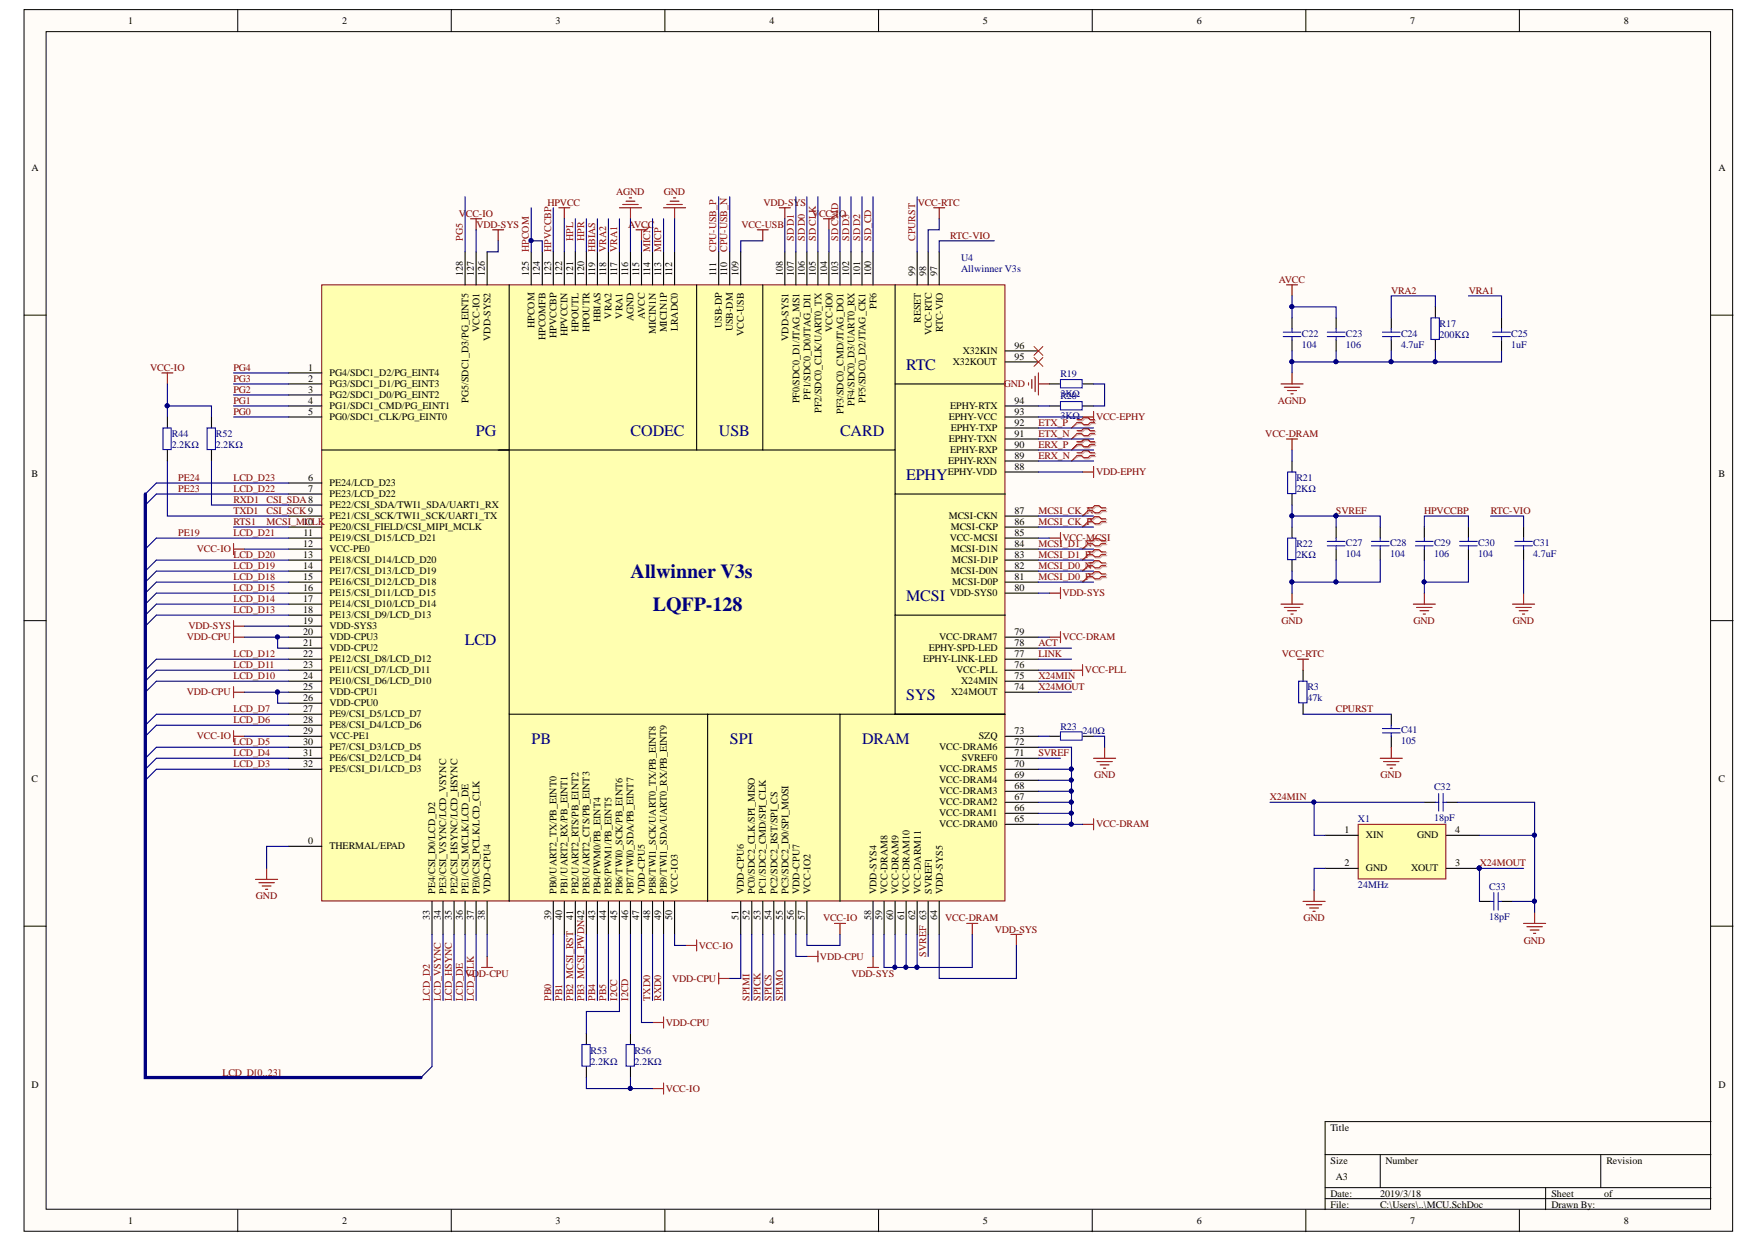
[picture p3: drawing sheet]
<svg xmlns="http://www.w3.org/2000/svg" width="297mm" height="210mm" viewBox="0 0 297 210" stroke-linecap="round" stroke-linejoin="round" font-family="sans-serif">
<defs><g id="words">
<g font-size="3.4" fill="#000080">
<text x="106.5" y="97.6">Allwinner V3s</text>
<text x="110.2" y="103.2">LQFP-128</text>
</g>
<g font-size="2.7" fill="#000080">
<text x="153" y="62.4">RTC</text>
<text x="80.4" y="73.6">PG</text>
<text x="106.5" y="73.6">CODEC</text>
<text x="121.4" y="73.6">USB</text>
<text x="141.9" y="73.6">CARD</text>
<text x="153" y="81">EPHY</text>
<text x="153" y="101.5">MCSI</text>
<text x="78.5" y="108.9">LCD</text>
<text x="153" y="118.2">SYS</text>
<text x="89.7" y="125.6">PB</text>
<text x="123.2" y="125.6">SPI</text>
<text x="145.6" y="125.6">DRAM</text>
</g>
<g font-size="1.7">
<text x="21.7" y="4.1">1</text>
<text x="57.8" y="4.1">2</text>
<text x="93.8" y="4.1">3</text>
<text x="129.9" y="4.1">4</text>
<text x="166" y="4.1">5</text>
<text x="202.1" y="4.1">6</text>
<text x="238.1" y="4.1">7</text>
<text x="274.2" y="4.1">8</text>
<text x="5.3" y="28.9">A</text>
<text x="290.2" y="28.9">A</text>
<text x="78.2" y="46.6" transform="rotate(-90 78.2 46.6)">128</text>
<text x="80" y="46.6" transform="rotate(-90 80 46.6)">127</text>
<text x="81.9" y="46.6" transform="rotate(-90 81.9 46.6)">126</text>
<text x="89.3" y="46.6" transform="rotate(-90 89.3 46.6)">125</text>
<text x="91.2" y="46.6" transform="rotate(-90 91.2 46.6)">124</text>
<text x="93" y="46.6" transform="rotate(-90 93 46.6)">123</text>
<text x="94.9" y="46.6" transform="rotate(-90 94.9 46.6)">122</text>
<text x="96.8" y="46.6" transform="rotate(-90 96.8 46.6)">121</text>
<text x="98.6" y="46.6" transform="rotate(-90 98.6 46.6)">120</text>
<text x="100.5" y="46.6" transform="rotate(-90 100.5 46.6)">119</text>
<text x="102.4" y="46.6" transform="rotate(-90 102.4 46.6)">118</text>
<text x="104.2" y="46.6" transform="rotate(-90 104.2 46.6)">117</text>
<text x="106.1" y="46.6" transform="rotate(-90 106.1 46.6)">116</text>
<text x="107.9" y="46.6" transform="rotate(-90 107.9 46.6)">115</text>
<text x="109.8" y="46.6" transform="rotate(-90 109.8 46.6)">114</text>
<text x="111.7" y="46.6" transform="rotate(-90 111.7 46.6)">113</text>
<text x="113.5" y="46.6" transform="rotate(-90 113.5 46.6)">112</text>
<text x="121" y="46.6" transform="rotate(-90 121 46.6)">111</text>
<text x="122.8" y="46.6" transform="rotate(-90 122.8 46.6)">110</text>
<text x="124.7" y="46.6" transform="rotate(-90 124.7 46.6)">109</text>
<text x="132.2" y="46.6" transform="rotate(-90 132.2 46.6)">108</text>
<text x="134.1" y="46.6" transform="rotate(-90 134.1 46.6)">107</text>
<text x="135.9" y="46.6" transform="rotate(-90 135.9 46.6)">106</text>
<text x="137.8" y="46.6" transform="rotate(-90 137.8 46.6)">105</text>
<text x="139.7" y="46.6" transform="rotate(-90 139.7 46.6)">104</text>
<text x="141.5" y="46.6" transform="rotate(-90 141.5 46.6)">103</text>
<text x="143.4" y="46.6" transform="rotate(-90 143.4 46.6)">102</text>
<text x="145.2" y="46.6" transform="rotate(-90 145.2 46.6)">101</text>
<text x="147.1" y="46.6" transform="rotate(-90 147.1 46.6)">100</text>
<text x="154.5" y="46.6" transform="rotate(-90 154.5 46.6)">99</text>
<text x="156.4" y="46.6" transform="rotate(-90 156.4 46.6)">98</text>
<text x="158.3" y="46.6" transform="rotate(-90 158.3 46.6)">97</text>
<text x="103.3" y="53.8" transform="rotate(-90 103.3 53.8)">VRA2</text>
<text x="105.1" y="53.8" transform="rotate(-90 105.1 53.8)">VRA1</text>
<text x="108.9" y="53.8" transform="rotate(-90 108.9 53.8)">AVCC</text>
<text x="148" y="52.1" transform="rotate(-90 148 52.1)">PF6</text>
<text x="81" y="56" transform="rotate(-90 81 56)">VCC-IO1</text>
<text x="82.8" y="57.5" transform="rotate(-90 82.8 57.5)">VDD-SYS2</text>
<text x="90.3" y="55.3" transform="rotate(-90 90.3 55.3)">HPCOM</text>
<text x="92.1" y="57.4" transform="rotate(-90 92.1 57.4)">HPCOMFB</text>
<text x="94" y="57" transform="rotate(-90 94 57)">HPVCCBP</text>
<text x="95.8" y="56.8" transform="rotate(-90 95.8 56.8)">HPVCCIN</text>
<text x="97.7" y="56" transform="rotate(-90 97.7 56)">HPOUTL</text>
<text x="99.6" y="56.1" transform="rotate(-90 99.6 56.1)">HPOUTR</text>
<text x="101.4" y="54.4" transform="rotate(-90 101.4 54.4)">HBIAS</text>
<text x="107" y="54.2" transform="rotate(-90 107 54.2)">AGND</text>
<text x="110.7" y="56.4" transform="rotate(-90 110.7 56.4)">MICIN1N</text>
<text x="112.6" y="56.1" transform="rotate(-90 112.6 56.1)">MICIN1P</text>
<text x="114.4" y="55.9" transform="rotate(-90 114.4 55.9)">LRADC0</text>
<text x="121.9" y="55.3" transform="rotate(-90 121.9 55.3)">USB-DP</text>
<text x="123.8" y="55.9" transform="rotate(-90 123.8 55.9)">USB-DM</text>
<text x="125.6" y="56.7" transform="rotate(-90 125.6 56.7)">VCC-USB</text>
<text x="133.1" y="57.5" transform="rotate(-90 133.1 57.5)">VDD-SYS1</text>
<text x="140.6" y="56" transform="rotate(-90 140.6 56)">VCC-IO0</text>
<text x="155.5" y="54.6" transform="rotate(-90 155.5 54.6)">RESET</text>
<text x="157.3" y="56.6" transform="rotate(-90 157.3 56.6)">VCC-RTC</text>
<text x="159.2" y="56.1" transform="rotate(-90 159.2 56.1)">RTC-VIO</text>
<text x="162.6" y="59.8">X32KIN</text>
<text x="171.3" y="58.9">96</text>
<text x="52" y="62.6">1</text>
<text x="52" y="64.5">2</text>
<text x="55.7" y="63.5">PG4/SDC1_D2/PG_EINT4</text>
<text x="55.7" y="65.4">PG3/SDC1_D1/PG_EINT3</text>
<text x="160.9" y="61.7">X32KOUT</text>
<text x="171.3" y="60.7">95</text>
<text x="52" y="66.3">3</text>
<text x="52" y="68.2">4</text>
<text x="52" y="70">5</text>
<text x="55.7" y="67.2">PG2/SDC1_D0/PG_EINT2</text>
<text x="55.7" y="69.1">PG1/SDC1_CMD/PG_EINT1</text>
<text x="55.7" y="71">PG0/SDC1_CLK/PG_EINT0</text>
<text x="79.1" y="68" transform="rotate(-90 79.1 68)">PG5/SDC1_D3/PG_EINT5</text>
<text x="135" y="68.1" transform="rotate(-90 135 68.1)">PF0/SDC0_D1/JTAG_MS1</text>
<text x="136.9" y="67.5" transform="rotate(-90 136.9 67.5)">PF1/SDC0_D0/JTAG_DI1</text>
<text x="138.7" y="69.7" transform="rotate(-90 138.7 69.7)">PF2/SDC0_CLK/UART0_TX</text>
<text x="142.4" y="69.9" transform="rotate(-90 142.4 69.9)">PF3/SDC0_CMD/JTAG_DO1</text>
<text x="144.3" y="68.5" transform="rotate(-90 144.3 68.5)">PF4/SDC0_D3/UART0_RX</text>
<text x="146.2" y="68" transform="rotate(-90 146.2 68)">PF5/SDC0_D2/JTAG_CK1</text>
<text x="160.2" y="71">EPHY-VCC</text>
<text x="160.5" y="69.1">EPHY-RTX</text>
<text x="171.3" y="71.9">92</text>
<text x="171.3" y="70">93</text>
<text x="171.3" y="68.2">94</text>
<text x="160.2" y="74.7">EPHY-TXN</text>
<text x="160.5" y="76.5">EPHY-RXP</text>
<text x="160.5" y="72.8">EPHY-TXP</text>
<text x="171.3" y="77.5">89</text>
<text x="171.3" y="75.6">90</text>
<text x="171.3" y="73.8">91</text>
<text x="5.3" y="80.5">B</text>
<text x="52" y="81.2">6</text>
<text x="52" y="83">7</text>
<text x="55.7" y="82.1">PE24/LCD_D23</text>
<text x="55.7" y="84">PE23/LCD_D22</text>
<text x="160" y="80.3">EPHY-VDD</text>
<text x="160.1" y="78.4">EPHY-RXN</text>
<text x="171.3" y="79.3">88</text>
<text x="290.2" y="80.5">B</text>
<text x="55.7" y="85.8">PE22/CSI_SDA/TWI1_SDA/UART1_RX</text>
<text x="55.7" y="87.7">PE21/CSI_SCK/TWI1_SCK/UART1_TX</text>
<text x="55.7" y="89.6">PE20/CSI_FIELD/CSI_MIPI_MCLK</text>
<text x="160.2" y="87.7">MCSI-CKN</text>
<text x="160.5" y="89.6">MCSI-CKP</text>
<text x="171.3" y="88.6">86</text>
<text x="171.3" y="86.8">87</text>
<text x="51.2" y="92.3">12</text>
<text x="51.2" y="94.2">13</text>
<text x="51.3" y="90.5">11</text>
<text x="55.7" y="91.4">PE19/CSI_D15/LCD_D21</text>
<text x="55.7" y="93.3">VCC-PE0</text>
<text x="55.7" y="95.1">PE18/CSI_D14/LCD_D20</text>
<text x="160.4" y="91.4">VCC-MCSI</text>
<text x="160.5" y="93.3">MCSI-D1N</text>
<text x="160.8" y="95.1">MCSI-D1P</text>
<text x="171.3" y="94.2">83</text>
<text x="171.3" y="92.3">84</text>
<text x="171.3" y="90.5">85</text>
<text x="51.2" y="96.1">14</text>
<text x="51.2" y="97.9">15</text>
<text x="51.2" y="99.8">16</text>
<text x="51.2" y="101.6">17</text>
<text x="55.7" y="97">PE17/CSI_D13/LCD_D19</text>
<text x="55.7" y="98.8">PE16/CSI_D12/LCD_D18</text>
<text x="55.7" y="100.7">PE15/CSI_D11/LCD_D15</text>
<text x="160.4" y="100.7">VDD-SYS0</text>
<text x="160.5" y="97">MCSI-D0N</text>
<text x="160.8" y="98.8">MCSI-D0P</text>
<text x="171.3" y="99.8">80</text>
<text x="171.3" y="97.9">81</text>
<text x="171.3" y="96.1">82</text>
<text x="51.2" y="103.5">18</text>
<text x="51.2" y="105.3">19</text>
<text x="51.2" y="107.2">20</text>
<text x="55.7" y="102.6">PE14/CSI_D10/LCD_D14</text>
<text x="55.7" y="104.4">PE13/CSI_D9/LCD_D13</text>
<text x="55.7" y="106.3">VDD-SYS3</text>
<text x="171.3" y="107.2">79</text>
<text x="51.2" y="109.1">21</text>
<text x="51.2" y="110.9">22</text>
<text x="51.2" y="112.8">23</text>
<text x="55.7" y="108.1">VDD-CPU3</text>
<text x="55.7" y="110">VDD-CPU2</text>
<text x="55.7" y="111.9">PE12/CSI_D8/LCD_D12</text>
<text x="55.7" y="113.7">PE11/CSI_D7/LCD_D11</text>
<text x="155.9" y="111.9">EPHY-LINK-LED</text>
<text x="156.8" y="110">EPHY-SPD-LED</text>
<text x="158.6" y="108.1">VCC-DRAM7</text>
<text x="161.5" y="113.7">VCC-PLL</text>
<text x="171.3" y="112.8">76</text>
<text x="171.3" y="110.9">77</text>
<text x="171.3" y="109.1">78</text>
<text x="51.2" y="114.6">24</text>
<text x="51.2" y="116.5">25</text>
<text x="51.2" y="118.4">26</text>
<text x="55.7" y="115.6">PE10/CSI_D6/LCD_D10</text>
<text x="55.7" y="117.4">VDD-CPU1</text>
<text x="55.7" y="119.3">VDD-CPU0</text>
<text x="160.6" y="117.4">X24MOUT</text>
<text x="162.3" y="115.6">X24MIN</text>
<text x="171.3" y="116.5">74</text>
<text x="171.3" y="114.6">75</text>
<text x="51.2" y="120.2">27</text>
<text x="51.2" y="122.1">28</text>
<text x="51.2" y="123.9">29</text>
<text x="51.2" y="125.8">30</text>
<text x="55.7" y="121.1">PE9/CSI_D5/LCD_D7</text>
<text x="55.7" y="123">PE8/CSI_D4/LCD_D6</text>
<text x="55.7" y="124.9">VCC-PE1</text>
<text x="165.3" y="124.9">SZQ</text>
<text x="171.3" y="125.8">72</text>
<text x="171.3" y="123.9">73</text>
<text x="51.2" y="127.7">31</text>
<text x="51.2" y="129.5">32</text>
<text x="55.7" y="126.7">PE7/CSI_D3/LCD_D5</text>
<text x="55.7" y="128.6">PE6/CSI_D2/LCD_D4</text>
<text x="55.7" y="130.4">PE5/CSI_D1/LCD_D3</text>
<text x="158.6" y="130.4">VCC-DRAM5</text>
<text x="158.6" y="126.7">VCC-DRAM6</text>
<text x="162.4" y="128.6">SVREF0</text>
<text x="171.3" y="131.4">69</text>
<text x="171.3" y="129.5">70</text>
<text x="171.3" y="127.7">71</text>
<text x="5.3" y="132.1">C</text>
<text x="158.6" y="137.9">VCC-DRAM1</text>
<text x="158.6" y="136">VCC-DRAM2</text>
<text x="158.6" y="134.2">VCC-DRAM3</text>
<text x="158.6" y="132.3">VCC-DRAM4</text>
<text x="171.3" y="136.9">66</text>
<text x="171.3" y="135.1">67</text>
<text x="171.3" y="133.2">68</text>
<text x="290.2" y="132.1">C</text>
<text x="52" y="142.5">0</text>
<text x="55.7" y="143.5">THERMAL/EPAD</text>
<text x="158.6" y="139.7">VCC-DRAM0</text>
<text x="171.3" y="138.8">65</text>
<text x="227" y="140.7">1</text>
<text x="230.7" y="141.6">XIN</text>
<text x="239.3" y="141.6">GND</text>
<text x="245.7" y="140.7">4</text>
<text x="227" y="146.2">2</text>
<text x="230.7" y="147.2">GND</text>
<text x="238.3" y="147.2">XOUT</text>
<text x="245.7" y="146.2">3</text>
<text x="72.6" y="155.4" transform="rotate(-90 72.6 155.4)">33</text>
<text x="73.5" y="150.9" transform="rotate(-90 73.5 150.9)">PE4/CSI_D0/LCD_D2</text>
<text x="74.4" y="155.4" transform="rotate(-90 74.4 155.4)">34</text>
<text x="75.4" y="150.9" transform="rotate(-90 75.4 150.9)">PE3/CSI_VSYNC/LCD_VSYNC</text>
<text x="76.3" y="155.4" transform="rotate(-90 76.3 155.4)">35</text>
<text x="77.2" y="150.9" transform="rotate(-90 77.2 150.9)">PE2/CSI_HSYNC/LCD_HSYNC</text>
<text x="78.2" y="155.4" transform="rotate(-90 78.2 155.4)">36</text>
<text x="79.1" y="150.9" transform="rotate(-90 79.1 150.9)">PE1/CSI_MCLK/LCD_DE</text>
<text x="80" y="155.4" transform="rotate(-90 80 155.4)">37</text>
<text x="81" y="150.9" transform="rotate(-90 81 150.9)">PE0/CSI_PCLK/LCD_CLK</text>
<text x="81.9" y="155.4" transform="rotate(-90 81.9 155.4)">38</text>
<text x="82.8" y="150.9" transform="rotate(-90 82.8 150.9)">VDD-CPU4</text>
<text x="93" y="155.4" transform="rotate(-90 93 155.4)">39</text>
<text x="94" y="150.9" transform="rotate(-90 94 150.9)">PB0/UART2_TX/PB_EINT0</text>
<text x="94.9" y="155.4" transform="rotate(-90 94.9 155.4)">40</text>
<text x="95.8" y="150.9" transform="rotate(-90 95.8 150.9)">PB1/UART2_RX/PB_EINT1</text>
<text x="96.8" y="155.4" transform="rotate(-90 96.8 155.4)">41</text>
<text x="97.7" y="150.9" transform="rotate(-90 97.7 150.9)">PB2/UART2_RTS/PB_EINT2</text>
<text x="99.6" y="150.9" transform="rotate(-90 99.6 150.9)">PB3/UART2_CTS/PB_EINT3</text>
<text x="100.5" y="155.4" transform="rotate(-90 100.5 155.4)">43</text>
<text x="101.4" y="150.9" transform="rotate(-90 101.4 150.9)">PB4/PWM0/PB_EINT4</text>
<text x="102.4" y="155.4" transform="rotate(-90 102.4 155.4)">44</text>
<text x="103.3" y="150.9" transform="rotate(-90 103.3 150.9)">PB5/PWM1/PB_EINT5</text>
<text x="104.2" y="155.4" transform="rotate(-90 104.2 155.4)">45</text>
<text x="105.1" y="150.9" transform="rotate(-90 105.1 150.9)">PB6/TWI0_SCK/PB_EINT6</text>
<text x="106.1" y="155.4" transform="rotate(-90 106.1 155.4)">46</text>
<text x="107" y="150.9" transform="rotate(-90 107 150.9)">PB7/TWI0_SDA/PB_EINT7</text>
<text x="107.9" y="155.4" transform="rotate(-90 107.9 155.4)">47</text>
<text x="108.9" y="150.9" transform="rotate(-90 108.9 150.9)">VDD-CPU5</text>
<text x="109.8" y="155.4" transform="rotate(-90 109.8 155.4)">48</text>
<text x="110.7" y="150.9" transform="rotate(-90 110.7 150.9)">PB8/TWI1_SCK/UART0_TX/PB_EINT8</text>
<text x="111.7" y="155.4" transform="rotate(-90 111.7 155.4)">49</text>
<text x="112.6" y="150.9" transform="rotate(-90 112.6 150.9)">PB9/TWI1_SDA/UART0_RX/PB_EINT9</text>
<text x="113.5" y="155.4" transform="rotate(-90 113.5 155.4)">50</text>
<text x="114.4" y="150.9" transform="rotate(-90 114.4 150.9)">VCC-IO3</text>
<text x="124.7" y="155.4" transform="rotate(-90 124.7 155.4)">51</text>
<text x="125.6" y="150.9" transform="rotate(-90 125.6 150.9)">VDD-CPU6</text>
<text x="126.5" y="155.4" transform="rotate(-90 126.5 155.4)">52</text>
<text x="127.5" y="150.9" transform="rotate(-90 127.5 150.9)">PC0/SDC2_CLK/SPI_MISO</text>
<text x="128.4" y="155.4" transform="rotate(-90 128.4 155.4)">53</text>
<text x="129.3" y="150.9" transform="rotate(-90 129.3 150.9)">PC1/SDC2_CMD/SPI_CLK</text>
<text x="130.3" y="155.4" transform="rotate(-90 130.3 155.4)">54</text>
<text x="131.3" y="150.9" transform="rotate(-90 131.3 150.9)">PC2/SDC2_RST/SPI_CS</text>
<text x="132.2" y="155.4" transform="rotate(-90 132.2 155.4)">55</text>
<text x="133.1" y="150.9" transform="rotate(-90 133.1 150.9)">PC3/SDC2_D0/SPI_MOSI</text>
<text x="134.1" y="155.4" transform="rotate(-90 134.1 155.4)">56</text>
<text x="135" y="150.9" transform="rotate(-90 135 150.9)">VDD-CPU7</text>
<text x="135.9" y="155.4" transform="rotate(-90 135.9 155.4)">57</text>
<text x="136.9" y="150.9" transform="rotate(-90 136.9 150.9)">VCC-IO2</text>
<text x="147.1" y="155.4" transform="rotate(-90 147.1 155.4)">58</text>
<text x="148" y="150.9" transform="rotate(-90 148 150.9)">VDD-SYS4</text>
<text x="149" y="155.4" transform="rotate(-90 149 155.4)">59</text>
<text x="149.9" y="150.9" transform="rotate(-90 149.9 150.9)">VCC-DRAM8</text>
<text x="150.8" y="155.4" transform="rotate(-90 150.8 155.4)">60</text>
<text x="151.8" y="150.9" transform="rotate(-90 151.8 150.9)">VCC-DRAM9</text>
<text x="152.7" y="155.4" transform="rotate(-90 152.7 155.4)">61</text>
<text x="153.6" y="150.9" transform="rotate(-90 153.6 150.9)">VCC-DRAM10</text>
<text x="154.5" y="155.4" transform="rotate(-90 154.5 155.4)">62</text>
<text x="155.5" y="150.9" transform="rotate(-90 155.5 150.9)">VCC-DARM11</text>
<text x="157.3" y="150.9" transform="rotate(-90 157.3 150.9)">SVREF1</text>
<text x="158.3" y="155.4" transform="rotate(-90 158.3 155.4)">64</text>
<text x="159.2" y="150.9" transform="rotate(-90 159.2 150.9)">VDD-SYS5</text>
<text x="5.3" y="183.7">D</text>
<text x="290.2" y="183.7">D</text>
<text x="224.7" y="190.9">Title</text>
<text x="224.7" y="196.5">Size</text>
<text x="234" y="196.5">Number</text>
<text x="271.3" y="196.5">Revision</text>
<text x="224.7" y="202.1">Date:</text>
<text x="224.7" y="203.9">File:</text>
<text x="225.6" y="199.3">A3</text>
<text x="233" y="202.1">2019/3/18</text>
<text x="233" y="203.9">C:\Users\..\MCU.SchDoc</text>
<text x="262" y="202.1">Sheet</text>
<text x="262" y="203.9">Drawn By:</text>
<text x="270.9" y="202.1">of</text>
<text x="21.7" y="206.7">1</text>
<text x="57.8" y="206.7">2</text>
<text x="93.8" y="206.7">3</text>
<text x="129.9" y="206.7">4</text>
<text x="166" y="206.7">5</text>
<text x="202.1" y="206.7">6</text>
<text x="238.1" y="206.7">7</text>
<text x="274.2" y="206.7">8</text>
</g>
<g font-size="1.7" fill="#800000">
<text x="92.5" y="34.7">HPVCC</text>
<text x="104" y="32.9">AGND</text>
<text x="112.1" y="32.9">GND</text>
<text x="128.9" y="34.7">VDD-SYS</text>
<text x="155" y="34.7">VCC-RTC</text>
<text x="77.5" y="36.6">V</text>
<text x="78.2" y="40.6" transform="rotate(-90 78.2 40.6)">PG5</text>
<text x="78.7" y="36.6">CC-IO</text>
<text x="80.4" y="38.4">VDD-SYS</text>
<text x="96.8" y="40.6" transform="rotate(-90 96.8 40.6)">HPL</text>
<text x="98.6" y="40.6" transform="rotate(-90 98.6 40.6)">HPR</text>
<text x="106.1" y="38.4">AVCC</text>
<text x="125.2" y="38.4">VCC-USB</text>
<text x="134.1" y="40.6" transform="rotate(-90 134.1 40.6)">SD D1</text>
<text x="135.9" y="40.6" transform="rotate(-90 135.9 40.6)">SD D0</text>
<text x="137.1" y="36.6">V</text>
<text x="137.8" y="40.6" transform="rotate(-90 137.8 40.6)">SD CLK</text>
<text x="138.3" y="36.6">CC-IO</text>
<text x="141.5" y="40.6" transform="rotate(-90 141.5 40.6)">SD CMD</text>
<text x="143.4" y="40.6" transform="rotate(-90 143.4 40.6)">SD D3</text>
<text x="145.2" y="40.6" transform="rotate(-90 145.2 40.6)">SD D2</text>
<text x="147.1" y="40.6" transform="rotate(-90 147.1 40.6)">SD_CD</text>
<text x="154.5" y="40.6" transform="rotate(-90 154.5 40.6)">CPURST</text>
<text x="160.5" y="40.3">RTC-VIO</text>
<text x="89.3" y="42.5" transform="rotate(-90 89.3 42.5)">HPCOM</text>
<text x="93" y="42.5" transform="rotate(-90 93 42.5)">HPVCCBP</text>
<text x="100.5" y="42.5" transform="rotate(-90 100.5 42.5)">HBIAS</text>
<text x="102.4" y="42.5" transform="rotate(-90 102.4 42.5)">VRA2</text>
<text x="104.2" y="42.5" transform="rotate(-90 104.2 42.5)">VRA1</text>
<text x="109.8" y="42.5" transform="rotate(-90 109.8 42.5)">MICN</text>
<text x="111.7" y="42.5" transform="rotate(-90 111.7 42.5)">MICP</text>
<text x="121" y="42.5" transform="rotate(-90 121 42.5)">CPU-USB_P</text>
<text x="122.8" y="42.5" transform="rotate(-90 122.8 42.5)">CPU-USB_N</text>
<text x="216" y="47.7">AVCC</text>
<text x="234.9" y="49.6">VRA2</text>
<text x="248" y="49.6">VRA1</text>
<text x="25.4" y="62.6">VCC-IO</text>
<text x="39.4" y="64.5">PG3</text>
<text x="39.4" y="62.6">PG4</text>
<text x="169.5" y="65.4">GND</text>
<text x="39.4" y="70">PG0</text>
<text x="39.4" y="68.2">PG1</text>
<text x="39.4" y="66.3">PG2</text>
<text x="175.4" y="71.9">ETX_P</text>
<text x="185.1" y="71">VCC-EPHY</text>
<text x="215.8" y="68.2">AGND</text>
<text x="175.4" y="73.8">ETX_N</text>
<text x="175.4" y="77.5">ERX_N</text>
<text x="175.4" y="75.6">ERX_P</text>
<text x="213.7" y="73.8">VCC-DRAM</text>
<text x="30.1" y="81.2">PE24</text>
<text x="30.1" y="83">PE23</text>
<text x="39.4" y="83">LCD_D22</text>
<text x="39.4" y="81.2">LCD_D23</text>
<text x="185.1" y="80.3">VDD-EPHY</text>
<text x="39.4" y="84.9">RXD1</text>
<text x="39.4" y="86.8">TXD1</text>
<text x="39.4" y="88.6">RTS1</text>
<text x="45" y="84.9">CSI_SDA8</text>
<text x="45" y="86.8">CSI_SCK9</text>
<text x="45" y="88.6">MCSI_M10</text>
<text x="51.5" y="88.6">CLK</text>
<text x="175.4" y="86.8">MCSI_CK_N</text>
<text x="175.4" y="88.6">MCSI_CK_P</text>
<text x="225.6" y="86.8">SVREF</text>
<text x="240.5" y="86.8">HPVCCBP</text>
<text x="251.7" y="86.8">RTC-VIO</text>
<text x="30.1" y="90.5">PE19</text>
<text x="33.2" y="93.3">VCC-IO</text>
<text x="39.4" y="94.2">LCD_D20</text>
<text x="39.4" y="90.5">LCD_D21</text>
<text x="175.4" y="92.3">MCSI_D1_N</text>
<text x="175.4" y="94.2">MCSI_D1_P</text>
<text x="179.4" y="91.4">VCC-MCSI</text>
<text x="39.4" y="101.6">LCD_D14</text>
<text x="39.4" y="99.8">LCD_D15</text>
<text x="39.4" y="97.9">LCD_D18</text>
<text x="39.4" y="96.1">LCD_D19</text>
<text x="175.4" y="96.1">MCSI_D0_N</text>
<text x="175.4" y="97.9">MCSI_D0_P</text>
<text x="179.4" y="100.7">VDD-SYS</text>
<text x="31.8" y="106.3">VDD-SYS</text>
<text x="39.4" y="103.5">LCD_D13</text>
<text x="216.4" y="105.3">GND</text>
<text x="238.7" y="105.3">GND</text>
<text x="255.5" y="105.3">GND</text>
<text x="31.6" y="108.1">VDD-CPU</text>
<text x="39.4" y="112.8">LCD_D11</text>
<text x="39.4" y="110.9">LCD_D12</text>
<text x="175.4" y="110.9">LINK</text>
<text x="175.4" y="109.1">ACT</text>
<text x="179.4" y="108.1">VCC-DRAM</text>
<text x="183.2" y="113.7">VCC-PLL</text>
<text x="216.5" y="110.9">VCC-RTC</text>
<text x="31.6" y="117.4">VDD-CPU</text>
<text x="39.4" y="114.6">LCD_D10</text>
<text x="175.4" y="114.6">X24MIN</text>
<text x="175.4" y="116.5">X24MOUT</text>
<text x="33.2" y="124.9">VCC-IO</text>
<text x="39.4" y="125.8">LCD_D5</text>
<text x="39.4" y="122.1">LCD_D6</text>
<text x="39.4" y="120.2">LCD_D7</text>
<text x="225.6" y="120.2">CPURST</text>
<text x="39.4" y="129.5">LCD_D3</text>
<text x="39.4" y="127.7">LCD_D4</text>
<text x="175.4" y="127.7">SVREF</text>
<text x="184.7" y="131.4">GND</text>
<text x="233.1" y="131.4">GND</text>
<text x="214.4" y="135.1">X24MIN</text>
<text x="185.1" y="139.7">VCC-DRAM</text>
<text x="249.9" y="146.2">X24MOUT</text>
<text x="43.2" y="151.8">GND</text>
<text x="139" y="155.5">VCC-IO</text>
<text x="159.6" y="155.5">VCC-DRAM</text>
<text x="220.1" y="155.5">GND</text>
<text x="118" y="160.3">VCC-IO</text>
<text x="156.4" y="161.5" transform="rotate(-90 156.4 161.5)">SVREF 63</text>
<text x="168" y="157.5">VDD-SYS</text>
<text x="257.3" y="159.3">GND</text>
<text x="78.5" y="164.9">VDD-CPU</text>
<text x="113.5" y="165.8">VDD-CPU</text>
<text x="138.5" y="162.1">VDD-CPU</text>
<text x="143.8" y="164.9">VDD-SYS</text>
<text x="72.6" y="169" transform="rotate(-90 72.6 169)">LCD_D2</text>
<text x="74.4" y="169" transform="rotate(-90 74.4 169)">LCD_VSYNC</text>
<text x="76.3" y="169" transform="rotate(-90 76.3 169)">LCD_HSYNC</text>
<text x="78.2" y="169" transform="rotate(-90 78.2 169)">LCD_DE</text>
<text x="80" y="169" transform="rotate(-90 80 169)">LCD_CLK</text>
<text x="93" y="169" transform="rotate(-90 93 169)">PB0</text>
<text x="94.9" y="169" transform="rotate(-90 94.9 169)">PB1</text>
<text x="96.8" y="169" transform="rotate(-90 96.8 169)">PB2 MCSI_RST</text>
<text x="98.6" y="169" transform="rotate(-90 98.6 169)">PB3 MCSI_PWDN42</text>
<text x="100.5" y="169" transform="rotate(-90 100.5 169)">PB4</text>
<text x="102.4" y="169" transform="rotate(-90 102.4 169)">PB5</text>
<text x="104.2" y="169" transform="rotate(-90 104.2 169)">I2CC</text>
<text x="106.1" y="169" transform="rotate(-90 106.1 169)">I2CD</text>
<text x="109.8" y="169" transform="rotate(-90 109.8 169)">TXD0</text>
<text x="111.7" y="169" transform="rotate(-90 111.7 169)">RXD0</text>
<text x="112.4" y="173.3">VDD-CPU</text>
<text x="126.5" y="169" transform="rotate(-90 126.5 169)">SPIMI</text>
<text x="128.4" y="169" transform="rotate(-90 128.4 169)">SPICK</text>
<text x="130.3" y="169" transform="rotate(-90 130.3 169)">SPICS</text>
<text x="132.2" y="169" transform="rotate(-90 132.2 169)">SPIMO</text>
<text x="37.6" y="181.6">LCD_D[0..23]</text>
<text x="112.4" y="184.4">VCC-IO</text>
</g>
<g font-size="1.7" fill="#000080">
<text x="162.3" y="44">U4</text>
<text x="162.3" y="45.9">Allwinner V3s</text>
<text x="219.8" y="56.9">C22</text>
<text x="219.8" y="58.7">104</text>
<text x="227.3" y="56.9">C23</text>
<text x="227.3" y="58.7">106</text>
<text x="236.6" y="56.9">C24</text>
<text x="236.6" y="58.7">4.7uF</text>
<text x="243.1" y="55.2">R17</text>
<text x="243.1" y="57">200KΩ</text>
<text x="255.2" y="56.9">C25</text>
<text x="255.2" y="58.7">1uF</text>
<text x="179.1" y="63.7">R19</text>
<text x="179.1" y="67.4">R20</text>
<text x="179.1" y="70.8">3KΩ</text>
<text x="179.1" y="67.1">3KΩ</text>
<text x="29" y="73.8">R44</text>
<text x="29" y="75.6">2.2KΩ</text>
<text x="36.5" y="73.8">R52</text>
<text x="36.5" y="75.6">2.2KΩ</text>
<text x="218.9" y="81.2">R21</text>
<text x="218.9" y="83">2KΩ</text>
<text x="218.9" y="92.3">R22</text>
<text x="218.9" y="94.2">2KΩ</text>
<text x="227.3" y="92.2">C27</text>
<text x="227.3" y="94">104</text>
<text x="234.7" y="92.2">C28</text>
<text x="234.7" y="94">104</text>
<text x="242.2" y="92.2">C29</text>
<text x="242.2" y="94">106</text>
<text x="249.6" y="92.2">C30</text>
<text x="249.6" y="94">104</text>
<text x="258.9" y="92.2">C31</text>
<text x="258.9" y="94">4.7uF</text>
<text x="220.8" y="116.5">R3</text>
<text x="220.8" y="118.4">47k</text>
<text x="179.1" y="123.3">R23</text>
<text x="182.8" y="123.9">240Ω</text>
<text x="236.6" y="123.8">C41</text>
<text x="236.6" y="125.6">105</text>
<text x="242.2" y="133.5">C32</text>
<text x="229.3" y="138.8">X1</text>
<text x="242.2" y="138.6">18pF</text>
<text x="229.3" y="150">24MHz</text>
<text x="251.5" y="150.2">C33</text>
<text x="251.5" y="155.4">18pF</text>
<text x="99.7" y="177.9">R53</text>
<text x="99.7" y="179.8">2.2KΩ</text>
<text x="107.2" y="177.9">R56</text>
<text x="107.2" y="179.8">2.2KΩ</text>
</g>
</g></defs>
<g fill="#fffcf8" stroke="#000" stroke-width=".17">
<path d="M4.1 1.6h288.5v206.3h-288.5z"/>
<path d="M7.8 5.3h281.1v198.9h-281.1z"/>
</g>
<g fill="none" stroke="#000" stroke-width=".17">
<path d="M40.1 1.6v3.7M76.2 1.6v3.7M112.3 1.6v3.7M148.4 1.6v3.7M184.4 1.6v3.7M220.5 1.6v3.7M256.6 1.6v3.7M4.1 53.2h3.7M288.9 53.2h3.8M4.1 104.8h3.7M288.9 104.8h3.8M4.1 156.4h3.7"/>
<path d="M288.9 156.4h3.8M223.8 195h65.1M233.1 195v5.6M270.3 195v5.6M288.9 189.4h-65.1v14.9M40.1 204.3v3.7M76.2 204.3v3.7M112.3 204.3v3.7M148.4 204.3v3.7M184.4 204.3v3.7M220.5 204.3v3.7M223.8 200.6h65.1"/>
<path d="M223.8 202.4h65.1M256.6 204.3v3.7M261 200.6v3.7"/>
</g>
<path d="M54.3 48.1h115.4v104h-115.4z" fill="#ffffb0" stroke="#800000" stroke-width=".17"/>
<g fill="none" stroke="#000" stroke-width=".19">
<path d="M78.5 42.5v5.6M80.4 42.5v5.6M82.3 42.5v5.6M86 48.1v27.9h-31.7M89.7 42.5v5.6M91.6 42.5v5.6M93.4 42.5v5.6M95.3 42.5v5.6M97.2 42.5v5.6M99 42.5v5.6M100.9 42.5v5.6M102.7 42.5v5.6"/>
<path d="M104.6 42.5v5.6M106.5 42.5v5.6M108.3 42.5v5.6M110.2 42.5v5.6M112.1 42.5v5.6M113.9 42.5v5.6M117.6 48.1v27.9h-31.6M121.4 42.5v5.6M123.2 42.5v5.6M125.1 42.5v5.6M128.8 48.1v27.9h-11.2M132.5 42.5v5.6"/>
<path d="M134.4 42.5v5.6M136.3 42.5v5.6M138.1 42.5v5.6M140 42.5v5.6M141.8 42.5v5.6M143.7 42.5v5.6M145.6 42.5v5.6M147.4 42.5v5.6M151.2 48.1v27.9h-22.4M154.9 42.5v5.6M156.7 42.5v5.6M158.6 42.5v5.6"/>
<path d="M169.8 59.3h5.6M48.7 63h5.6M48.7 64.8h5.6M48.7 66.7h5.6M48.7 68.6h5.6M48.7 70.4h5.6M84.1 76h1.9v44.6M151.2 76v7.4h18.6M151.2 64.8h18.6M169.8 68.6h5.6M169.8 70.4h5.6M169.8 79.7h5.6"/>
<path d="M169.8 77.9h5.6M169.8 76h5.6M169.8 74.1h5.6M169.8 72.3h5.6M169.8 61.1h5.6M48.7 81.6h5.6M48.7 83.4h5.6M48.7 85.3h5.6M48.7 87.1h5.6M48.7 89h5.6M48.7 90.9h5.6M48.7 92.7h5.6"/>
<path d="M48.7 94.6h5.6M48.7 96.4h5.6M48.7 98.3h5.6M151.2 83.4v20.5h18.6M169.8 87.1h5.6M169.8 89h5.6M169.8 90.9h5.6M169.8 92.7h5.6M169.8 94.6h5.6M169.8 96.4h5.6M169.8 98.3h5.6M48.7 100.2h5.6"/>
<path d="M48.7 102h5.6M48.7 103.9h5.6M48.7 105.7h5.6M48.7 107.6h5.6M48.7 109.5h5.6M48.7 111.3h5.6M48.7 113.2h5.6M48.7 115h5.6M48.7 116.9h5.6M48.7 118.8h5.6M151.2 103.9v16.7h18.6h-28v31.6M169.8 100.2h5.6"/>
<path d="M169.8 107.6h5.6M169.8 109.5h5.6M169.8 111.3h5.6M169.8 113.2h5.6M169.8 115h5.6M169.8 116.9h5.6M48.7 120.6h5.6M48.7 122.5h5.6M48.7 124.3h5.6M48.7 126.2h5.6M48.7 128h5.6M48.7 129.9h5.6"/>
<path d="M119.5 120.6h-33.5v31.6M141.8 120.6h-22.3v31.6M169.8 124.3h5.6M169.8 126.2h5.6M169.8 128h5.6M169.8 129.9h5.6M169.8 139.2h5.6M169.8 137.3h5.6M169.8 135.5h5.6M169.8 133.6h5.6M169.8 131.8h5.6M48.7 142.9h5.6"/>
<path d="M73 152.2v5.6M74.8 152.2v5.6M76.7 152.2v5.6M78.5 152.2v5.6M80.4 152.2v5.6M82.3 152.2v5.6M93.4 152.2v5.6M95.3 152.2v5.6M97.2 152.2v5.6M99 152.2v5.6M100.9 152.2v5.6M102.7 152.2v5.6"/>
<path d="M104.6 152.2v5.6M106.5 152.2v5.6M108.3 152.2v5.6M110.2 152.2v5.6M112.1 152.2v5.6M113.9 152.2v5.6M125.1 152.2v5.6M126.9 152.2v5.6M128.8 152.2v5.6M130.7 152.2v5.6M132.5 152.2v5.6M134.4 152.2v5.6"/>
<path d="M136.3 152.2v5.6M147.4 152.2v5.6M149.3 152.2v5.6M151.2 152.2v5.6M153 152.2v5.6M154.9 152.2v5.6M156.7 152.2v5.6M158.6 152.2v5.6"/>
</g>
<g fill="none" stroke="#800000" stroke-width=".19">
<path d="M79.5 36.9h1.8M80.4 36.9v1.9M83.2 38.8h1.9M84.1 38.8v1.9M94.4 35.1h1.8M95.3 35.1v1.8M104.6 35.1h3.7M105.2 34.5h2.6M105.7 34h1.5M106.3 33.4h.4M106.5 35.1v1.8M107.4 38.8h1.9"/>
<path d="M108.3 38.8v1.9M127.9 38.8h1.8M128.8 38.8v1.9M131.6 35.1h1.9M132.5 35.1v1.8M139.1 36.9h1.8M140 36.9v1.9M157.7 35.1h1.8M158.6 35.1v1.8M182.8 79.7h1.9M182.8 70.4h1.9M184.7 69.5v1.8"/>
<path d="M184.7 78.8v1.8M177.2 90.9h1.9M179.1 89.9v1.9M179.1 99.2v1.9M39.4 104.8v3.7M39.4 116v1.8M39.4 107.6h1.9M39.4 116.9h1.9M39.4 105.7h1.9M177.2 107.6h1.9M177.2 100.2h1.9M179.1 106.7v1.8"/>
<path d="M180.9 113.2h1.9M182.8 112.2v1.9M39.4 123.4v1.9M39.4 124.3h1.9M182.8 139.2h1.9M184.7 138.3v1.8M43.2 148.5h3.7M43.7 149.1h2.6M44.3 149.6h1.5M44.8 150.2h.4M45 146.6v1.9M115.8 159.7h1.8"/>
<path d="M117.6 158.7v1.9M140.9 155.9h1.9M141.8 155.9v1.9M163.3 155.9h1.8M164.2 155.9v1.9M81.3 163.4h1.9M82.3 161.5v1.9M110.2 172.7h1.9M112.1 171.7v1.9M121.4 164.3v1.9M121.4 165.2h1.8M146.5 163.4h1.9"/>
<path d="M147.4 161.5v1.9"/>
</g>
<path d="M229.4 139.2h14.8v9.2h-14.8z" fill="#ffffb0" stroke="#800000" stroke-width=".17"/>
<g fill="none" stroke="#000" stroke-width=".19">
<path d="M218.2 53.7v1.8M218.2 57.4v1.9M225.6 53.7v1.8M225.6 57.4v1.9M234.9 53.7v1.8M234.9 57.4v1.9M242.4 51.8v1.9M242.4 57.4v1.9M253.6 53.7v1.8M253.6 57.4v1.9M28.3 70.4v1.9M28.3 76v1.9"/>
<path d="M35.7 70.4v1.9M35.7 76v1.9M177.2 68.6h1.9M177.2 64.8h1.9M182.8 68.6h1.9M182.8 64.8h1.9M218.2 77.9v1.8M218.2 83.4v1.9M218.2 89v1.9M218.2 94.6v1.8M225.6 89v1.9M225.6 92.7v1.9"/>
<path d="M233.1 89v1.9M233.1 92.7v1.9M240.5 89v1.9M240.5 92.7v1.9M248 89v1.9M248 92.7v1.9M257.3 89v1.9M257.3 92.7v1.9M220 113.2v1.8M220 118.8v1.8M177.2 124.3h1.9M182.8 124.3h1.9"/>
<path d="M234.9 120.6v1.9M234.9 124.3v1.9M240.5 135.5h1.9M244.3 135.5h1.8M223.8 141.1h5.6M223.8 146.6h5.6M244.3 141.1h5.5M244.3 146.6h5.5M249.8 152.2h1.9M253.6 152.2h1.8M99 174.5v1.9M106.5 174.5v1.9"/>
<path d="M99 180.1v1.9M106.5 180.1v1.9"/>
</g>
<g fill="#000080" stroke="#000080" stroke-width=".17">
<circle cx="249.8" cy="146.6" r=".33"/>
<circle cx="225.6" cy="87.1" r=".33"/>
<circle cx="46.8" cy="107.6" r=".33"/>
<circle cx="46.8" cy="116.9" r=".33"/>
<circle cx="151.1" cy="163.3" r=".33"/>
<circle cx="153" cy="163.3" r=".33"/>
<circle cx="154.8" cy="163.3" r=".33"/>
<circle cx="221.9" cy="135.4" r=".33"/>
<circle cx="259.1" cy="141" r=".33"/>
<circle cx="259.1" cy="152.2" r=".33"/>
<circle cx="218.1" cy="87.1" r=".33"/>
<circle cx="225.6" cy="98.3" r=".33"/>
<circle cx="218.1" cy="98.3" r=".33"/>
<circle cx="180.9" cy="129.9" r=".33"/>
<circle cx="180.9" cy="131.7" r=".33"/>
<circle cx="180.9" cy="133.6" r=".33"/>
<circle cx="180.9" cy="135.4" r=".33"/>
<circle cx="180.9" cy="137.3" r=".33"/>
<circle cx="180.9" cy="139.2" r=".33"/>
<circle cx="240.5" cy="98.3" r=".33"/>
<circle cx="218.1" cy="61.1" r=".33"/>
<circle cx="218.1" cy="51.8" r=".33"/>
<circle cx="225.6" cy="61.1" r=".33"/>
<circle cx="234.9" cy="61.1" r=".33"/>
<circle cx="242.3" cy="61.1" r=".33"/>
<circle cx="89.7" cy="40.6" r=".33"/>
<circle cx="106.4" cy="183.8" r=".33"/>
<circle cx="28.2" cy="68.5" r=".33"/>
</g>
<g fill="none" stroke="#00f" stroke-width=".19">
<path d="M216.7 56.1h3M216.7 56.8h3M218.2 55.5v.6M218.2 56.8v.6M224.1 56.1h3M224.1 56.8h3M225.6 55.5v.6M225.6 56.8v.6M233.5 56.1h2.9M233.5 56.8h2.9M234.9 55.5v.6M234.9 56.8v.6"/>
<path d="M241.6 53.7h1.5v3.6h-1.5zM252.1 56.1h2.9M252.1 56.8h2.9M253.6 55.5v.6M253.6 56.8v.6M27.5 72.3h1.4v3.6h-1.4zM35 72.3h1.4v3.6h-1.4zM179.1 67.8h3.6v1.4h-3.6zM179.1 64.1h3.6v1.4h-3.6zM217.4 79.7h1.4v3.7h-1.4zM217.4 90.9h1.4v3.6h-1.4zM224.1 91.4h3"/>
<path d="M224.1 92.2h3M225.6 90.9v.5M225.6 92.2v.5M231.6 91.4h3M231.6 92.2h3M233.1 90.9v.5M233.1 92.2v.5M239 91.4h3M239 92.2h3M240.5 90.9v.5M240.5 92.2v.5M246.5 91.4h3"/>
<path d="M246.5 92.2h3M248 90.9v.5M248 92.2v.5M255.8 91.4h3M255.8 92.2h3M257.3 90.9v.5M257.3 92.2v.5M219.3 115h1.4v3.7h-1.4zM179.1 123.6h3.6v1.4h-3.6zM233.5 123h2.9M233.5 123.8h2.9M234.9 122.5v.5"/>
<path d="M234.9 123.8v.5M242.4 135.5h.5M242.9 134v3M243.7 134v3M243.7 135.5h.6M251.7 152.2h.6M252.3 150.7v3M253 150.7v3M253 152.2h.6M98.3 176.4h1.4v3.6h-1.4zM105.7 176.4h1.4v3.6h-1.4z"/>
</g>
<g fill="none" stroke="#800000" stroke-width=".19">
<path d="M112.1 35.1h3.7M112.6 34.5h2.6M113.2 34h1.5M113.7 33.4h.4M113.9 35.1v1.8M217.3 48.1h1.8M218.2 48.1v1.9M27.3 63h1.9M28.3 63v1.8M173.7 64.7v.3M174.2 64.1v1.5M174.8 63.5v2.6"/>
<path d="M175.4 64.8h1.8M175.4 63v3.7M216.3 64.8h3.7M216.9 65.4h2.6M217.3 74.1h1.8M217.4 66h1.5M218 66.5h.4M218.2 63v1.8M218.2 74.1v1.9M39.4 91.8v1.9M39.4 92.7h1.9M216.3 102h3.7"/>
<path d="M216.9 102.6h2.6M217.4 103.1h1.5M218 103.7h.4M218.2 100.2v1.8M219.1 111.3h1.9M220 111.3v1.9M238.7 102h3.7M239.2 102.6h2.6M239.8 103.1h1.5M240.3 103.7h.4M240.5 100.2v1.8M255.4 102h3.7"/>
<path d="M256 102.6h2.6M256.5 103.1h1.5M257.1 103.7h.4M257.3 100.2v1.8M184.7 128h3.7M185.2 128.6h2.6M185.8 129.2h1.5M186.3 129.7h.4M186.5 126.2v1.8M233.1 128h3.7M233.6 128.6h2.6M234.2 129.2h1.5"/>
<path d="M234.8 129.7h.3M234.9 126.2v1.8M170.7 157.8h1.9M171.6 157.8v1.9M220 152.2h3.8M220.6 152.8h2.6M221.2 153.3h1.5M221.7 153.9h.4M221.9 150.4v1.8M257.3 155.9h3.7M257.8 156.5h2.6M258.4 157.1h1.5"/>
<path d="M259 157.6h.3M259.1 154.1v1.8M136.3 161.5h1.8M138.1 160.6v1.8M110.2 183.8h1.9M112.1 182.9v1.9"/>
</g>
<g fill="none" stroke="#f00" stroke-width=".17">
<path d="M174.6 58.5l1.5 1.5M176.1 58.5l-1.5 1.5M174.6 60.4l1.5 1.5M176.1 60.4l-1.5 1.5M181.9 71.3l-1 1M181.9 73.2l-1 .9M181.9 75.1l-1 .9M181.9 76.9l-1 1M183.7 86.2l-.9 .9M183.7 88.1l-.9 .9M183.7 91.8l-.9 .9M183.7 93.7l-.9 .9"/>
<path d="M183.7 95.5l-.9 .9M183.7 97.4l-.9 .9"/>
</g>
<g fill="none" stroke="#d0a19e" stroke-width=".19">
<path d="M182.1 71.1h.7l.4-.4h.7l.4 .4h.7M182.1 71.5h.7l.4 .4h.7l.4-.4h.7M182.1 72.9h.7l.4-.3h.7l.4 .3h.7M182.1 73.4h.7l.4 .4h.7l.4-.4h.7M182.1 74.8h.7l.4-.4h.7l.4 .4h.7M182.1 75.2h.7l.4 .4h.7l.4-.4h.7M182.1 76.6h.7l.4-.3h.7l.4 .3h.7M182.1 77.1h.7l.4 .4h.7l.4-.4h.7M183.9 85.9h.8l.3-.3h.8l.4 .3h.7M183.9 86.4h.8l.3 .4h.8l.4-.4h.7M183.9 87.8h.8l.3-.4h.8l.4 .4h.7M183.9 88.3h.8l.3 .3h.8l.4-.3h.7"/>
<path d="M183.9 91.5h.8l.3-.4h.8l.4 .4h.7M183.9 92h.8l.3 .4h.8l.4-.4h.7M183.9 93.4h.8l.3-.4h.8l.4 .4h.7M183.9 93.8h.8l.3 .4h.8l.4-.4h.7M183.9 95.2h.8l.3-.3h.8l.4 .3h.7M183.9 95.7h.8l.3 .4h.8l.4-.4h.7M183.9 97.1h.8l.3-.4h.8l.4 .4h.7M183.9 97.6h.8l.3 .3h.8l.4-.3h.7"/>
</g>
<path d="M182.1 71.5l-1.2 .8M182.1 73.4l-1.2 .7M182.1 75.2l-1.2 .8M182.1 77.1l-1.2 .8M183.9 86.4l-1.1 .7M183.9 88.3l-1.1 .7M183.9 92l-1.1 .7M183.9 93.8l-1.1 .8M183.9 95.7l-1.1 .7M183.9 97.6l-1.1 .7" fill="none" stroke="#d0a19e" stroke-width=".17"/>
<g fill="none" stroke="#f00" stroke-width=".19">
<path d="M181.9 70.9h.7l.4-.4h.7l.4 .4h.8M181.9 71.3h.7l.4 .4h.7l.4-.4h.8M181.9 72.7h.7l.4-.3h.7l.4 .3h.8M181.9 73.2h.7l.4 .4h.7l.4-.4h.8M181.9 74.6h.7l.4-.4h.7l.4 .4h.8M181.9 75.1h.7l.4 .3h.7l.4-.3h.8M181.9 76.5h.7l.4-.4h.7l.4 .4h.8M181.9 76.9h.7l.4 .4h.7l.4-.4h.8M183.7 85.8h.8l.4-.4h.7l.4 .4h.7M183.7 86.2h.8l.4 .4h.7l.4-.4h.7M183.7 87.6h.8l.4-.4h.7l.4 .4h.7M183.7 88.1h.8l.4 .3h.7l.4-.3h.7"/>
<path d="M183.7 91.3h.8l.4-.3h.7l.4 .3h.7M183.7 91.8h.8l.4 .4h.7l.4-.4h.7M183.7 93.2h.8l.4-.4h.7l.4 .4h.7M183.7 93.7h.8l.4 .3h.7l.4-.3h.7M183.7 95h.8l.4-.3h.7l.4 .3h.7M183.7 95.5h.8l.4 .4h.7l.4-.4h.7M183.7 96.9h.8l.4-.4h.7l.4 .4h.7M183.7 97.4h.8l.4 .3h.7l.4-.3h.7"/>
</g>
<g fill="none" stroke="#000080" stroke-width=".19">
<path d="M78.5 33.2v9.3M80.4 38.8v3.7M89.7 35.1v7.4M93.4 35.1v7.4M95.3 36.9v5.6M97.2 36.9v5.6M99 36.9v5.6M100.9 36.9v5.6M102.7 36.9v5.6M104.6 36.9v5.6M106.5 36.9v5.6M110.2 36.9v5.6"/>
<path d="M112.1 36.9v5.6M113.9 36.9v5.6M121.4 33.2v9.3M123.2 33.2v9.3M132.5 36.9v5.6M134.4 33.2v9.3M136.3 33.2v9.3M138.1 33.2v9.3M140 38.8v3.7M141.8 33.2v9.3M143.7 33.2v9.3M145.6 33.2v9.3"/>
<path d="M147.4 33.2v9.3M154.9 33.2v9.3M158.6 36.9v1.9h-1.9v3.7M84.1 40.7v1.8h-1.8M89.7 40.7h1.9v1.8M108.3 40.7v1.8M128.8 40.7h-3.7v1.8M167.9 40.7h-9.3v1.8M218.2 59.3v3.7M218.2 50v3.7M218.2 51.8h7.4v1.9M225.6 59.3v1.8h-7.4"/>
<path d="M234.9 59.3v1.8h-9.3M242.4 59.3v1.8h-7.5M242.4 51.8v-1.8h-7.5v3.7M248 50h5.6v3.7M253.6 59.3v1.8h-11.2M28.3 77.9v9.2h20.4M28.3 70.4v-1.8h7.4v1.8M28.3 64.8v3.8M35.7 77.9v7.4h13M39.4 70.4h9.3M39.4 68.6h9.3M39.4 63h9.3"/>
<path d="M39.4 64.8h9.3M39.4 66.7h9.3M175.4 70.4h7.4M175.4 79.7h7.4M175.4 68.6h1.8M175.4 72.3h9.3M175.4 74.1h9.3M175.4 76h9.3M175.4 77.9h9.3M184.7 64.8h1.8v3.8h-1.8M218.2 76v1.9M39.4 89h9.3"/>
<path d="M41.3 92.7h7.4M48.7 98.3h-22.3l-1.9 1.9M48.7 96.4h-22.3l-1.9 1.9M48.7 94.6h-22.3l-1.9 1.8M48.7 90.9h-22.3l-1.9 1.8M48.7 83.4h-22.3l-1.9 1.9M48.7 81.6h-22.3l-1.9 1.8M175.4 90.9h1.8M175.4 92.7h9.3M175.4 89h9.3M175.4 87.1h9.3M175.4 94.6h9.3"/>
<path d="M175.4 96.4h9.3M175.4 98.3h9.3M218.2 87.1h7.4v1.9M218.2 96.4v3.8M218.2 85.3v3.7M225.6 87.1h7.5v1.9M225.6 94.6v3.7M233.1 94.6v3.7h-14.9M240.5 89v-1.9h7.5v1.9M240.5 94.6v3.7h7.5v-3.7M240.5 98.3v1.9M251.7 87.1h5.6v1.9"/>
<path d="M257.3 94.6v5.6M41.3 107.6h7.4M41.3 116.9h7.4M41.3 105.7h7.4M46.9 107.6v1.9h1.8M46.9 116.9v1.9h1.8M48.7 115h-22.3l-1.9 1.9M48.7 113.2h-22.3l-1.9 1.8M48.7 111.3h-22.3l-1.9 1.9M48.7 103.9h-22.3l-1.9 1.8M48.7 102h-22.3l-1.9 1.9M48.7 100.2h-22.3l-1.9 1.8"/>
<path d="M175.4 113.2h5.5M175.4 107.6h1.8M175.4 100.2h1.8M175.4 115h5.5M175.4 116.9h5.5M175.4 109.5h5.5M175.4 111.3h5.5M41.3 124.3h7.4M48.7 129.9h-22.3l-1.9 1.9M48.7 128h-22.3l-1.9 1.9M48.7 126.2h-22.3l-1.9 1.8M48.7 122.5h-22.3l-1.9 1.8"/>
<path d="M48.7 120.6h-22.3l-1.9 1.9M175.4 126.2h5.5v3.7h-5.5M175.4 133.6h5.5v1.9h-5.5M175.4 124.3h1.8M175.4 128h3.7M180.9 129.9v1.9h-5.5M180.9 135.5v1.8h-5.5M180.9 137.3v1.9h-5.5M180.9 131.8v1.8M180.9 139.2h1.9M184.7 124.3h1.8v1.9M214.5 135.5h7.4v5.6h1.9"/>
<path d="M220 120.6h14.9M221.9 135.5h18.6M246.1 135.5h13v16.7h-3.7M48.7 142.9h-3.7v3.7M73 157.8v22.3l-1.9 1.9M74.8 157.8v11.2M76.7 157.8v11.2M78.5 157.8v11.2M80.4 157.8v11.2M82.3 157.8v3.7M93.4 157.8v11.2M95.3 157.8v11.2"/>
<path d="M97.2 157.8v11.2M99 157.8v11.2M100.9 157.8v11.2M102.7 157.8v11.2M104.6 157.8v13h-5.6v3.7M106.5 157.8v16.7M108.3 157.8v14.9h1.9M110.2 157.8v11.2M112.1 157.8v11.2M113.9 157.8v1.9h1.9M125.1 157.8v7.4h-1.9M126.9 157.8v11.2"/>
<path d="M128.8 157.8v11.2M130.7 157.8v11.2M132.5 157.8v11.2M134.4 157.8v3.7h1.9M136.3 157.8v1.9h5.5v-1.9M147.4 157.8v3.7M149.3 157.8v5.6h14.9v-5.6M151.2 157.8v5.6M153 157.8v5.6M154.9 157.8v5.6M156.7 157.8v3.7M158.6 157.8v7.4h13v-5.5"/>
<path d="M223.8 146.6h-1.9v3.8M249.8 141.1h9.3M257.3 146.6h-7.5v5.6M259.1 152.2v1.9M99 182v1.8h11.2M106.5 182v1.8"/>
</g>
<path d="M24.5 83.4v98.6h46.6" fill="none" stroke="#000080" stroke-width=".56"/>
<use href="#words"/>
</svg>
